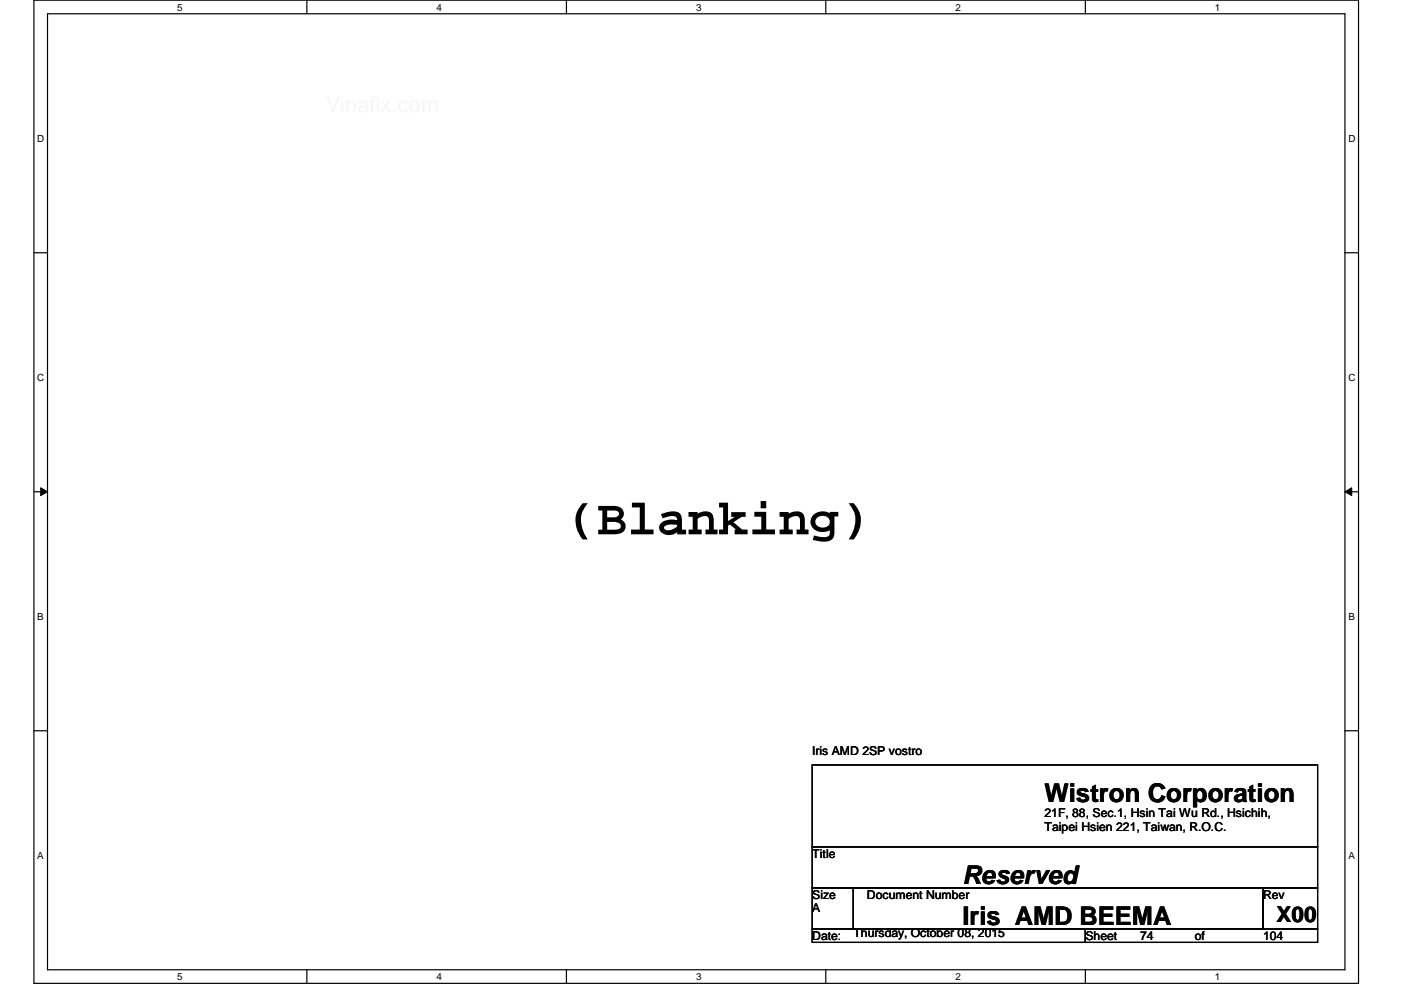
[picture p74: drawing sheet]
<svg xmlns="http://www.w3.org/2000/svg" width="297mm" height="210mm" viewBox="0 0 297 210" stroke-linecap="round" stroke-linejoin="round" font-family="sans-serif">
<defs><g id="words">
<text font-size="10.7" x="120.1" y="113.3">(Blanking)</text>
<g font-size="5.5">
<text x="221.4" y="170.1">Wistron Corporation</text>
<text x="204.1" y="187.5">Reserved</text>
<text x="204.1" y="196.2">Iris AMD BEEMA</text>
</g>
<text font-size="4.6" x="270.7" y="195.4">X00</text>
<g font-size="2.6">
<text x="172.2" y="160.1">Iris AMD 2SP vostro</text>
<text x="221.4" y="173.2">21F, 88, Sec.1, Hsin Tai Wu Rd., Hsichih,</text>
<text x="221.4" y="176.1">Taipei Hsien 221, Taiwan, R.O.C.</text>
<text x="172.2" y="181.9">Title</text>
<text x="172.2" y="190.6">Size</text>
<text x="183.8" y="190.6">Document Number</text>
<text x="267.8" y="190.6">Rev</text>
<text x="172.2" y="193.5">A</text>
<text x="172.2" y="199.3">Date:</text>
<text x="180.9" y="198.7">Thursday, October 08, 2015</text>
<text x="230.1" y="199.3">Sheet</text>
<text x="241.7" y="199.3">74</text>
<text x="253.3" y="199.3">of</text>
<text x="267.8" y="199.3">104</text>
</g>
<g font-size="2.1">
<text x="37.5" y="2.2">5</text>
<text x="92.5" y="2.2">4</text>
<text x="147.6" y="2.2">3</text>
<text x="202.6" y="2.2">2</text>
<text x="257.6" y="2.2">1</text>
<text x="7.9" y="30.1">D</text>
<text x="285.9" y="30.1">D</text>
<text x="7.9" y="80.8">C</text>
<text x="285.9" y="80.8">C</text>
<text x="7.9" y="131.5">B</text>
<text x="285.9" y="131.5">B</text>
<text x="7.9" y="182.2">A</text>
<text x="285.9" y="182.2">A</text>
<text x="37.5" y="207.8">5</text>
<text x="92.5" y="207.8">4</text>
<text x="147.6" y="207.8">3</text>
<text x="202.6" y="207.8">2</text>
<text x="257.6" y="207.8">1</text>
</g>
</g></defs>
<path d="M7.2 0h280.8v208.5h-280.8zM10.1 2.9h275.1v202.7h-275.1z" fill="none" stroke="#000" stroke-width=".25"/>
<g fill="#fff">
<path d="M37.5 .3h1.2v2.4h-1.2z"/>
<path d="M37.5 205.9h1.2v2.3h-1.2z"/>
</g>
<path d="M65.1 0v2.9M65.1 205.6v2.9" fill="none" stroke="#000" stroke-width=".25"/>
<g fill="#fff">
<path d="M92.5 .3h1.2v2.4h-1.2z"/>
<path d="M92.5 205.9h1.2v2.3h-1.2z"/>
</g>
<path d="M120.1 0v2.9M120.1 205.6v2.9" fill="none" stroke="#000" stroke-width=".25"/>
<g fill="#fff">
<path d="M147.6 .3h1.1v2.4h-1.1z"/>
<path d="M147.6 205.9h1.1v2.3h-1.1z"/>
</g>
<path d="M175.1 0v2.9M175.1 205.6v2.9" fill="none" stroke="#000" stroke-width=".25"/>
<g fill="#fff">
<path d="M202.6 .3h1.1v2.4h-1.1z"/>
<path d="M202.6 205.9h1.1v2.3h-1.1z"/>
</g>
<path d="M230.1 0v2.9M230.1 205.6v2.9" fill="none" stroke="#000" stroke-width=".25"/>
<g fill="#fff">
<path d="M257.6 .3h1.1v2.4h-1.1z"/>
<path d="M257.6 205.9h1.1v2.3h-1.1z"/>
<path d="M7.9 28.2h1.5v2.4h-1.5z"/>
<path d="M285.9 28.2h1.5v2.4h-1.5z"/>
<path d="M7.9 78.9h1.5v2.3h-1.5z"/>
<path d="M285.9 78.9h1.5v2.3h-1.5z"/>
</g>
<path d="M7.2 53.6h2.9M285.2 53.6h2.8" fill="none" stroke="#000" stroke-width=".25"/>
<g fill="#fff">
<path d="M7.9 129.6h1.4v2.3h-1.4z"/>
<path d="M285.9 129.6h1.3v2.3h-1.3z"/>
</g>
<path d="M7.2 104.3h2.9M285.2 104.3h2.8" fill="none" stroke="#000" stroke-width=".25"/>
<path d="M8.6 103.4l1.5 .9-1.5 .8zM285.2 104.3l1.4-.9v1.7z" fill="#000"/>
<path d="M8.6 103.4l1.5 .9-1.5 .8zM285.2 104.3l1.4-.9v1.7z" fill="none" stroke="#000" stroke-width=".21"/>
<g fill="#fff">
<path d="M7.9 180.3h1.4v2.3h-1.4z"/>
<path d="M285.9 180.3h1.3v2.3h-1.3z"/>
</g>
<path d="M7.2 154.9h2.9M285.2 154.9h2.8M172.2 162.2h107.2v17.3h-107.2zM172.2 179.5h107.2v8.8h-107.2zM172.2 188.3h8.7v8.6h-8.7zM172.2 196.9h57.9v2.9h-57.9zM180.9 188.3h86.9v8.6h-86.9zM230.1 196.9h49.3v2.9h-49.3zM267.8 188.3h11.6v8.6h-11.6z" fill="none" stroke="#000" stroke-width=".25"/>
<use href="#words"/>
</svg>
